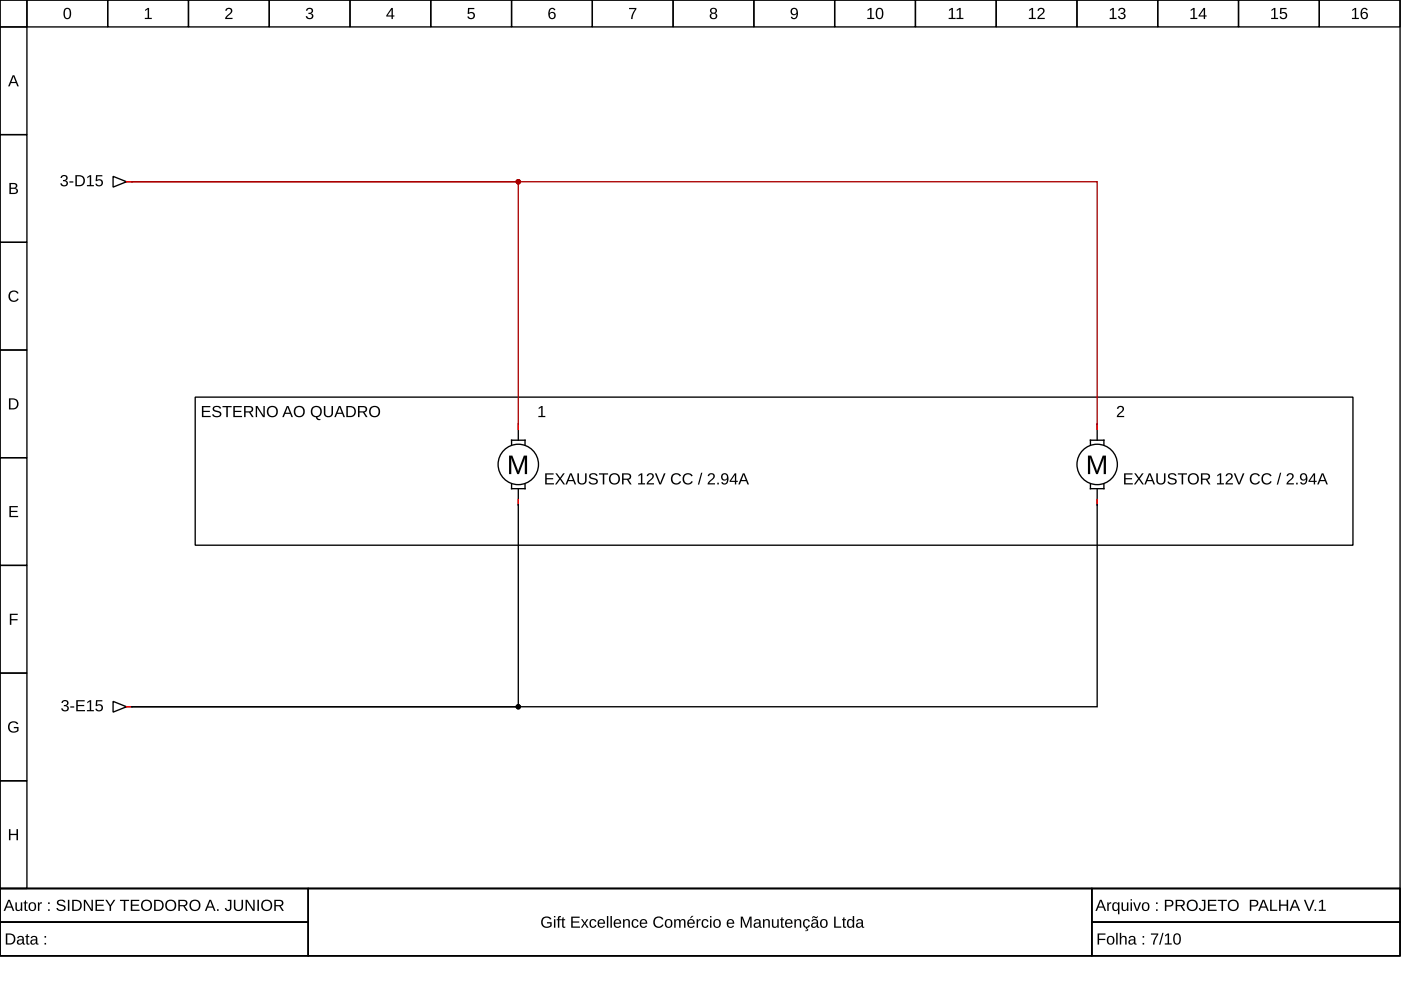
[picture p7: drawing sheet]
<svg xmlns="http://www.w3.org/2000/svg" width="297mm" height="210mm" viewBox="0 0 297 210" stroke-linecap="round" stroke-linejoin="round" font-family="sans-serif">
<g fill="none" stroke="#000" stroke-width=".29">
<path d="M0 0h296.8v188.4h-296.8zM0 0h5.7v5.7h-5.7zM5.7 0h17.1v5.7h-17.1zM22.8 0h17.2v5.7h-17.2zM40 0h17.1v5.7h-17.1zM57.1 0h17.1v5.7h-17.1zM74.2 0h17.1v5.7h-17.1zM91.3 0h17.2v5.7h-17.2zM108.5 0h17.1v5.7h-17.1zM125.6 0h17.1v5.7h-17.1zM142.7 0h17.1v5.7h-17.1zM159.8 0h17.2v5.7h-17.2z"/>
<path d="M177 0h17.1v5.7h-17.1zM194.1 0h17.1v5.7h-17.1zM211.2 0h17.1v5.7h-17.1zM228.3 0h17.2v5.7h-17.2zM245.5 0h17.1v5.7h-17.1zM262.6 0h17.1v5.7h-17.1zM279.7 0h17.1v5.7h-17.1zM0 5.7h5.7v22.8h-5.7zM0 28.5h5.7v22.9h-5.7zM24 37.4l2.8 1.1-2.8 1.2zM26.8 38.5h.9M0 51.4h5.7v22.8h-5.7z"/>
<path d="M0 74.2h5.7v22.8h-5.7zM0 97h5.7v22.9h-5.7zM41.4 84.2h245.5v31.4h-245.5zM108.5 94.3v-1h2.8v1M109.9 89.9v3.4M231.2 94.3v-1h2.8v1M232.6 89.9v3.4M0 119.9h5.7v22.8h-5.7zM108.5 102.6v1h2.8v-1M109.9 103.6v46.2h-81.9h204.6v-46.2M231.2 102.6v1h2.8v-1M0 142.7h5.7v22.8h-5.7z"/>
<path d="M24 148.7l2.8 1.1-2.8 1.2zM26.8 149.8h.9M0 165.5h5.7v22.9h-5.7zM0 188.4h296.8v14.3h-296.8zM0 188.4h65.4v7.1h-65.4zM0 195.5h65.4v7.2h-65.4zM65.4 188.4h166.1v14.3h-166.1zM231.5 188.4h65.3v7.1h-65.3zM231.5 195.5h65.3v7.2h-65.3z"/>
<circle cx="109.9" cy="98.5" r="4.3"/>
<circle cx="232.6" cy="98.5" r="4.3"/>
</g>
<g fill="#000">
<path d="M30.8 2.1l.5-.4h.3v2.1h.6v.2h-1.5v-.2h.6v-1.8l-.5 .4zM48 1.8a.76 .76 0 0 1 1.2 .2 .76 .76 0 0 1-.5 1.1l-.6 .7h1.2v.2h-1.6l.1-.4 .5-.5a.7 .7 0 0 0 .4-1.2l-.5 .1-.1 .3h-.3zM65.1 1.8a.69 .69 0 0 1 1-.1 .69 .69 0 0 1 0 1.1h-.2a.67 .67 0 0 1 .5 .9 .67 .67 0 0 1-1 .4l-.5-.5-.1-.2h.3a.48 .48 0 0 0 .7 .4 .48 .48 0 0 0 .2-.7l-.6-.1v-.3a.46 .46 0 0 0 .6-.2 .46 .46 0 0 0-.3-.6 .46 .46 0 0 0-.5 .4h-.3zM99.2 1.7h1.4v.2h-1.1v.8a.81 .81 0 0 1 1 .2 .81 .81 0 0 1-.1 1.1 .81 .81 0 0 1-1.1-.1l-.2-.4h.3a.53 .53 0 0 0 .8 .2 .53 .53 0 0 0 0-.8 .53 .53 0 0 0-.8 .1h-.3zM133.4 1.7h1.5l-.6 1.5-.2 .8h-.3l.1-.6 .7-1.5h-1.2zM2.1 61.9a1.18 1.18 0 0 1 1.8 .3l-.3 .1a.87 .87 0 0 0-1.3-.1 .87 .87 0 0 0 .1 1.3 .87 .87 0 0 0 1.3-.2l.3 .1a1.21 1.21 0 0 1-1.8 .4 1.21 1.21 0 0 1-.1-1.9zM114.2 86.5l.6-.4h.2v2.1h.6v.2h-1.5v-.2h.6v-1.8l-.5 .4zM237 86.2a.76 .76 0 0 1 1.2 .2 .76 .76 0 0 1-.4 1.1l-.7 .7h1.2v.2h-1.5l.1-.4 .5-.5a.7 .7 0 0 0 .4-1.2l-.5 .1-.2 .3h-.3zM2 107.3h1.8v.3h-1.5v.7h1.4v.3h-1.4v.8h1.5v.2h-1.8zM107.9 96.6h.7l1.3 3.3 1.2-3.3h.6v3.9h-.4v-3.4l-1.3 3.4h-.3l-1.3-3.4v3.4h-.5zM230.7 96.6h.7l1.2 3.3 1.2-3.3h.7v3.9h-.5v-3.4l-1.2 3.4h-.4l-1.3-3.4v3.4h-.4zM2.1 130.1h1.7v.3h-1.4v.9h1.3v.2h-1.3v1h-.3z"/>
<path d="M2 153.2a1.23 1.23 0 0 1 1.9 .3l-.3 .1a.9 .9 0 0 0-1.3-.2 .9 .9 0 0 0-.2 1.2 1 1 0 0 0 1.5 .2v-.4h-.7v-.3h1v.8a1.29 1.29 0 0 1-1.8 .2 1.29 1.29 0 0 1-.1-1.9zM1.9 175.8h.3v1h1.3v-1h.3v2.3h-.3v-1h-1.3v1h-.3z"/>
<path d="M2.7 16h.3l1 2.3h-.3l-.3-.7h-1.1l-.2 .7h-.4zM2.9 16.2l-.5 1.2h.9z"/>
<path d="M13.8 1.8a.88 .88 0 0 1 1 .1 .88 .88 0 0 1 .3 1 .88 .88 0 0 1-.8 1.2 .88 .88 0 0 1-.8-1.2v-.7zM14 2a1.59 1.59 0 0 0 .1 1.8h.2a1.09 1.09 0 0 0 .4-1.5l-.3-.4z"/>
<path d="M83 1.7h.3v1.6h.3v.2h-.3v.5h-.3v-.5h-1.1v-.2zM83 2l-.8 1.3h.8z"/>
<path d="M116.6 1.8a.74 .74 0 0 1 1.2 .3l-.3 .1a.49 .49 0 0 0-.7-.3 .49 .49 0 0 0-.2 .6l-.1 .3a.77 .77 0 0 1 1.2 0 .77 .77 0 0 1-.1 1.2 .77 .77 0 0 1-1.1-.2l-.2-.5v-.8zM116.5 3.3a.5 .5 0 0 0 1 0 .5 .5 0 0 0-1 0z"/>
<path d="M150.7 1.8a.7 .7 0 0 1 1-.1 .7 .7 0 0 1 .1 1l-.2 .1a.69 .69 0 0 1 .4 .9 .69 .69 0 0 1-1 .4 .64 .64 0 0 1-.5-.6 .64 .64 0 0 1 .4-.7l-.3-.4zM150.8 2.3a.45 .45 0 0 0 .9 0 .45 .45 0 0 0-.9 0zM150.8 3.4a.5 .5 0 0 0 1 0 .5 .5 0 0 0-1 0z"/>
<path d="M167.8 1.9a.86 .86 0 0 1 1.1-.1 .86 .86 0 0 1 .3 1 .9 .9 0 0 1-.3 1.1 .9 .9 0 0 1-1.1 0l-.1-.3 .2-.1a.5 .5 0 0 0 .7 .3 .5 .5 0 0 0 .3-.6v-.3a.76 .76 0 0 1-1.2 .1 .76 .76 0 0 1 .1-1.1zM168 2a.54 .54 0 0 0 .1 .9 .54 .54 0 0 0 .8-.3 .54 .54 0 0 0-.5-.7z"/>
<path d="M184 2.1l.5-.4h.3v2.1h.6v.2h-1.5v-.2h.6v-1.8l-.5 .4zM186 1.8a.88 .88 0 0 1 1 .1 .88 .88 0 0 1 .3 1 .88 .88 0 0 1-.8 1.2 .88 .88 0 0 1-.8-1.2v-.7zM186.2 2a1.59 1.59 0 0 0 .1 1.8h.2a1.09 1.09 0 0 0 .4-1.5l-.3-.4z"/>
<path d="M201.2 2.1l.6-.4h.2v2.1h.6v.2h-1.5v-.2h.6v-1.8l-.5 .4zM202.9 2.1l.5-.4h.3v2.1h.6v.2h-1.5v-.2h.6v-1.8l-.5 .4z"/>
<path d="M218.2 2.1l.6-.4h.2v2.1h.6v.2h-1.5v-.2h.6v-1.8l-.5 .4zM220.2 1.8a.76 .76 0 0 1 1.2 .2 .76 .76 0 0 1-.4 1.1l-.7 .7h1.2v.2h-1.6l.1-.4 .6-.5a.7 .7 0 0 0 .3-1.2l-.5 .1-.1 .3h-.3z"/>
<path d="M235.3 2.1l.6-.4h.3v2.1h.5v.2h-1.4v-.2h.6v-1.8l-.6 .4zM237.3 1.8a.69 .69 0 0 1 1-.1 .69 .69 0 0 1 0 1.1h-.2a.67 .67 0 0 1 .5 .9 .67 .67 0 0 1-1 .4l-.5-.5-.1-.2h.3a.48 .48 0 0 0 .7 .4 .48 .48 0 0 0 .2-.7l-.6-.1v-.3a.46 .46 0 0 0 .7-.2 .46 .46 0 0 0-.4-.6 .46 .46 0 0 0-.5 .4h-.3z"/>
<path d="M252.5 2.1l.5-.4h.3v2.1h.6v.2h-1.5v-.2h.6v-1.8l-.5 .4zM255.2 1.7h.3v1.6h.3v.2h-.3v.5h-.3v-.5h-1.1v-.2zM255.2 2l-.8 1.3h.8z"/>
<path d="M269.6 2.1l.5-.4h.3v2.1h.6v.2h-1.5v-.2h.6v-1.8l-.5 .4zM271.4 1.7h1.4v.2h-1.1v.8a.81 .81 0 0 1 1.1 .2 .81 .81 0 0 1-.2 1.1 .81 .81 0 0 1-1.1-.1l-.2-.4h.3a.53 .53 0 0 0 .8 .2 .53 .53 0 0 0 .1-.8 .53 .53 0 0 0-.8 .1h-.3z"/>
<path d="M286.7 2.1l.6-.4h.2v2.1h.6v.2h-1.5v-.2h.6v-1.8l-.5 .4zM288.8 1.8a.74 .74 0 0 1 1.2 .3l-.3 .1a.49 .49 0 0 0-.6-.3 .49 .49 0 0 0-.3 .6v.3a.77 .77 0 0 1 1.1 0 .77 .77 0 0 1-.1 1.2 .77 .77 0 0 1-1.1-.2l-.2-.5v-.8zM288.7 3.3a.5 .5 0 0 0 1 0 .5 .5 0 0 0-1 0z"/>
<path d="M13.1 37.3a.69 .69 0 0 1 1-.1 .69 .69 0 0 1 0 1l-.2 .1a.67 .67 0 0 1 .5 .9 .67 .67 0 0 1-1 .3l-.6-.4v-.2h.3a.48 .48 0 0 0 .6 .4 .48 .48 0 0 0 .3-.8l-.6-.1v-.2a.46 .46 0 0 0 .6-.3 .46 .46 0 0 0-.3-.6 .46 .46 0 0 0-.6 .4h-.3zM14.7 38.4h.8v.3h-.8zM16 37.1h.8a1.18 1.18 0 0 1 1.2 1.2 1.18 1.18 0 0 1-1.1 1.2h-.9zM16.3 37.4v1.8h.5a.97 .97 0 0 0 .9-1.2 .97 .97 0 0 0-1.4-.6zM18.5 37.5l.6-.4h.2v2.1h.6v.3h-1.5v-.3h.6v-1.8l-.5 .4zM20.4 37.1h1.3v.3h-1.1v.7a.81 .81 0 0 1 1.1 .2 .81 .81 0 0 1-.1 1.1 .81 .81 0 0 1-1.1 0l-.3-.4 .3-.1a.53 .53 0 0 0 .8 .3 .53 .53 0 0 0 .1-.8 .53 .53 0 0 0-.8 0h-.3z"/>
<path d="M2 38.8a1.53 1.53 0 0 1 1.6 .3l.1 .5-.5 .3a.64 .64 0 0 1 .6 .8 .64 .64 0 0 1-.8 .4h-1zM2.3 39v.8h.8l.2-.2-.1-.5zM2.3 40v.9l1.1-.1a.42 .42 0 0 0-.2-.7z"/>
<path d="M1.9 84.5h.8a1.18 1.18 0 0 1 1.2 1.1 1.18 1.18 0 0 1-1.1 1.2h-.9zM2.2 84.7v1.9h.5a.97 .97 0 0 0 .9-1.3 .97 .97 0 0 0-1.4-.6z"/>
<path d="M42.8 86.1h1.8v.2h-1.5v.8h1.4v.3h-1.4v.8h1.6v.2h-1.9zM45.2 86.3a1.07 1.07 0 0 1 1.7 .3h-.3a.58 .58 0 0 0-.7-.3 .58 .58 0 0 0-.5 .5l.6 .3a.72 .72 0 0 1 .9 .7 .72 .72 0 0 1-.9 .7 .87 .87 0 0 1-1-.6l.3-.1a.71 .71 0 0 0 .7 .4 .71 .71 0 0 0 .6-.5l-.5-.3a.76 .76 0 0 1-.8-.3 .76 .76 0 0 1-.1-.8zM47.2 86.1h1.9v.2h-.8v2.1h-.3v-2.1h-.8zM49.5 86.1h1.8v.2h-1.5v.8h1.4v.3h-1.4v.8h1.5v.2h-1.8zM51.8 86.1h1.1a.68 .68 0 0 1 .8 .5 .68 .68 0 0 1-.6 .8l.7 1h-.4l-.6-.9h-.7v.9h-.3zM52.1 86.3v.9h.7a.44 .44 0 0 0 .6-.4 .44 .44 0 0 0-.6-.5zM54.2 86.1h.4l1.3 2-.1-2h.3v2.3h-.3l-1.3-2v2h-.3zM56.5 87.3a1.22 1.22 0 0 1 2.4 0 1.22 1.22 0 0 1-2.4 0zM57.1 86.6a.92 .92 0 0 0 0 1.3 .92 .92 0 0 0 1.4-.1 .92 .92 0 0 0-.1-1.3 .92 .92 0 0 0-1.3 .1zM60.8 86.1h.4l.9 2.3h-.3l-.3-.6h-1.1l-.2 .6h-.4zM61 86.3l-.5 1.2h.9zM62.2 87.3a1.22 1.22 0 0 1 2.4 0 1.22 1.22 0 0 1-2.4 0zM62.8 86.6a.92 .92 0 0 0 0 1.3 .92 .92 0 0 0 1.4-.1 .92 .92 0 0 0-.1-1.3 .92 .92 0 0 0-1.3 .1zM66.2 86.4a1.22 1.22 0 0 1 1.9 .3 1.22 1.22 0 0 1-.8 1.8l.2 .3h.4v.3a.72 .72 0 0 1-.9-.6 1.23 1.23 0 0 1-1.1-.8 1.23 1.23 0 0 1 .3-1.3zM66.4 86.6a.92 .92 0 0 0 0 1.3 .92 .92 0 0 0 1.4-.1 .92 .92 0 0 0-.1-1.3 .92 .92 0 0 0-1.3 .1zM68.7 86.1h.3v1.5a.65 .65 0 0 0 .6 .6 .65 .65 0 0 0 .7-.7v-1.4h.3v1.5a.98 .98 0 0 1-1 .9 .98 .98 0 0 1-.9-.9zM71.8 86.1h.4l.9 2.3h-.3l-.3-.6h-1l-.3 .6h-.3zM72 86.3l-.4 1.2h.9zM73.4 86.1h.8a1.18 1.18 0 0 1 1.3 1.1 1.18 1.18 0 0 1-1.2 1.2h-.9zM73.7 86.3v1.9h.6a.97 .97 0 0 0 .8-1.2 .97 .97 0 0 0-1.4-.7zM75.9 86.1h1.1a.68 .68 0 0 1 .8 .5 .68 .68 0 0 1-.5 .8l.6 1h-.3l-.6-.9h-.8v.9h-.3zM76.2 86.3v.9h.8a.44 .44 0 0 0 .5-.4 .44 .44 0 0 0-.5-.5zM78.2 87.3a1.22 1.22 0 0 1 2.4 0 1.22 1.22 0 0 1-2.4 0zM78.8 86.6a.92 .92 0 0 0 0 1.3 .92 .92 0 0 0 1.4-.1 .92 .92 0 0 0-.2-1.3 .92 .92 0 0 0-1.2 .1z"/>
<path d="M115.6 100.4h1.8v.2h-1.5v.8h1.4v.2h-1.4v.9h1.5v.2h-1.8zM117.7 100.4h.4l.6 .9 .7-.9h.3l-.8 1.1 .9 1.2h-.3l-.8-1-.7 1h-.3l.9-1.2zM120.8 100.4h.4l1 2.3h-.4l-.2-.7h-1.1l-.3 .7h-.3zM121 100.6l-.4 1.2h.9zM122.4 100.4h.3v1.4a.65 .65 0 0 0 .7 .7 .65 .65 0 0 0 .7-.7v-1.4h.3v1.4a.98 .98 0 0 1-1 .9 .98 .98 0 0 1-1-.8zM125 100.6a1.07 1.07 0 0 1 1.7 .3h-.3a.58 .58 0 0 0-.7-.4 .58 .58 0 0 0-.4 .6l.6 .3a.72 .72 0 0 1 .9 .7 .72 .72 0 0 1-1 .6 .87 .87 0 0 1-1-.6h.3a.71 .71 0 0 0 .7 .4 .71 .71 0 0 0 .6-.5l-.5-.3a.76 .76 0 0 1-.8-.3 .76 .76 0 0 1-.1-.8zM127 100.4h1.9v.2h-.8v2.1h-.3v-2.1h-.8zM129 101.5a1.22 1.22 0 0 1 2.4 0 1.22 1.22 0 0 1-2.4 0zM129.7 100.8a.92 .92 0 0 0-.1 1.4 .92 .92 0 0 0 1.4-.2 .92 .92 0 0 0-.1-1.2 .92 .92 0 0 0-1.2 0zM131.9 100.4h1.1a.68 .68 0 0 1 .8 .5 .68 .68 0 0 1-.5 .8l.6 1h-.3l-.7-1h-.7v1h-.3zM132.2 100.6v.9h.8a.44 .44 0 0 0 .5-.5 .44 .44 0 0 0-.5-.4zM135.4 100.7l.5-.3h.3v2.1h.6v.2h-1.5v-.2h.6v-1.9l-.5 .4zM137.4 100.5a.76 .76 0 0 1 1.2 .1 .76 .76 0 0 1-.5 1.2l-.7 .7h1.3v.2h-1.6l.1-.4 .5-.5a.7 .7 0 0 0 .4-1.2l-.5 .1-.2 .3-.3-.1zM138.9 100.4h.3l.8 2 .8-2h.3l-1 2.3h-.3zM142.5 100.6a1.18 1.18 0 0 1 1.9 .3l-.3 .1a.87 .87 0 0 0-1.3-.1 .87 .87 0 0 0 .1 1.3 .87 .87 0 0 0 1.3-.2l.2 .1a1.21 1.21 0 0 1-1.8 .4 1.21 1.21 0 0 1-.1-1.9zM145 100.6a1.18 1.18 0 0 1 1.9 .3l-.3 .1a.87 .87 0 0 0-1.3-.1 .87 .87 0 0 0 0 1.3 .87 .87 0 0 0 1.3-.2l.3 .1a1.21 1.21 0 0 1-1.8 .4 1.21 1.21 0 0 1-.1-1.9zM148.6 100.2h.3l-.7 2.5h-.2zM150.3 100.5a.76 .76 0 0 1 1.2 .1 .76 .76 0 0 1-.5 1.2l-.6 .7h1.2v.2h-1.6l.1-.4 .5-.5a.7 .7 0 0 0 .4-1.2l-.5 .1-.1 .3-.4-.1zM152.1 102.3h.3v.4h-.3zM153.1 100.5a.86 .86 0 0 1 1 0 .86 .86 0 0 1 .4 1 .9 .9 0 0 1-.3 1.1 .9 .9 0 0 1-1.1-.1l-.2-.2 .3-.1a.5 .5 0 0 0 .6 .3 .5 .5 0 0 0 .3-.6l.1-.3a.76 .76 0 0 1-1.2 .1 .76 .76 0 0 1 .1-1.2zM153.3 100.7a.54 .54 0 0 0 .1 .9 .54 .54 0 0 0 .8-.4 .54 .54 0 0 0-.5-.6zM155.8 100.4h.3v1.5h.3v.3h-.3v.5h-.3v-.5h-1.1v-.3zM155.8 100.7l-.8 1.2h.8zM157.5 100.4h.4l.9 2.3h-.3l-.3-.7h-1.1l-.2 .7h-.4zM157.7 100.6l-.5 1.2h.9z"/>
<path d="M238.3 100.4h1.8v.2h-1.5v.8h1.4v.2h-1.4v.9h1.6v.2h-1.9zM240.5 100.4h.3l.7 .9 .6-.9h.4l-.8 1.1 .8 1.2h-.3l-.7-1-.7 1h-.4l.9-1.2zM243.6 100.4h.3l1 2.3h-.3l-.3-.7h-1.1l-.3 .7h-.3zM243.8 100.6l-.5 1.2h.9zM245.2 100.4h.3v1.4a.65 .65 0 0 0 .6 .7 .65 .65 0 0 0 .7-.7v-1.4h.3v1.4a.98 .98 0 0 1-1 .9 .98 .98 0 0 1-.9-.8zM247.7 100.6a1.07 1.07 0 0 1 1.7 .3h-.3a.58 .58 0 0 0-.6-.4 .58 .58 0 0 0-.5 .6l.6 .3a.72 .72 0 0 1 .9 .7 .72 .72 0 0 1-1 .6 .87 .87 0 0 1-1-.6h.3a.71 .71 0 0 0 .7 .4 .71 .71 0 0 0 .7-.5l-.6-.3a.76 .76 0 0 1-.8-.3 .76 .76 0 0 1-.1-.8zM249.7 100.4h2v.2h-.8v2.1h-.4v-2.1h-.8zM251.7 101.5a1.25 1.25 0 0 1 2.5 0 1.25 1.25 0 0 1-2.5 0zM252.4 100.8a.92 .92 0 0 0 0 1.4 .92 .92 0 0 0 1.4-.2 .92 .92 0 0 0-.2-1.2 .92 .92 0 0 0-1.2 0zM254.6 100.4h1.1a.68 .68 0 0 1 .8 .5 .68 .68 0 0 1-.5 .8l.7 1h-.4l-.6-1h-.8v1h-.3zM254.9 100.6v.9h.8a.44 .44 0 0 0 .5-.5 .44 .44 0 0 0-.5-.4zM258.1 100.7l.5-.3h.3v2.1h.6v.2h-1.5v-.2h.6v-1.9l-.5 .4zM260.1 100.5a.76 .76 0 0 1 1.2 .1 .76 .76 0 0 1-.5 1.2l-.6 .7h1.2v.2h-1.6l.1-.4 .5-.5a.7 .7 0 0 0 .4-1.2l-.5 .1-.1 .3-.3-.1zM261.6 100.4h.3l.8 2 .8-2h.3l-.9 2.3h-.4zM265.3 100.6a1.18 1.18 0 0 1 1.8 .3l-.3 .1a.87 .87 0 0 0-1.3-.1 .87 .87 0 0 0 .1 1.3 .87 .87 0 0 0 1.3-.2l.2 .1a1.21 1.21 0 0 1-1.8 .4 1.21 1.21 0 0 1 0-1.9zM267.8 100.6a1.18 1.18 0 0 1 1.8 .3l-.3 .1a.87 .87 0 0 0-1.3-.1 .87 .87 0 0 0 .1 1.3 .87 .87 0 0 0 1.3-.2l.2 .1a1.21 1.21 0 0 1-1.8 .4 1.21 1.21 0 0 1 0-1.9zM271.4 100.2h.2l-.6 2.5h-.3zM273 100.5a.76 .76 0 0 1 1.2 .1 .76 .76 0 0 1-.4 1.2l-.7 .7h1.2v.2h-1.5l.1-.4 .5-.5a.7 .7 0 0 0 .3-1.2l-.5 .1-.1 .3-.3-.1zM274.8 102.3h.3v.4h-.3zM275.8 100.5a.86 .86 0 0 1 1.1 0 .86 .86 0 0 1 .3 1 .9 .9 0 0 1-.3 1.1 .9 .9 0 0 1-1.1-.1l-.1-.2 .2-.1a.5 .5 0 0 0 .7 .3 .5 .5 0 0 0 .3-.6v-.3a.76 .76 0 0 1-1.1 .1 .76 .76 0 0 1 0-1.2zM276 100.7a.54 .54 0 0 0 .1 .9 .54 .54 0 0 0 .8-.4 .54 .54 0 0 0-.5-.6zM278.5 100.4h.3v1.5h.4v.3h-.4v.5h-.3v-.5h-1.1v-.3zM278.5 100.7l-.8 1.2h.8zM280.2 100.4h.4l.9 2.3h-.3l-.3-.7h-1l-.3 .7h-.3zM280.4 100.6l-.4 1.2h.8z"/>
<path d="M13.3 148.6a.69 .69 0 0 1 1-.1 .69 .69 0 0 1 0 1l-.3 .1a.67 .67 0 0 1 .6 .9 .67 .67 0 0 1-1 .3l-.6-.4v-.2h.3a.48 .48 0 0 0 .6 .4 .48 .48 0 0 0 .2-.8l-.6-.1v-.2a.46 .46 0 0 0 .7-.2 .46 .46 0 0 0-.3-.7 .46 .46 0 0 0-.6 .5l-.3-.1zM14.9 149.8h.8v.2h-.8zM16.2 148.5h1.8v.2h-1.5v.8h1.4v.2h-1.4v.8h1.5v.3h-1.8zM18.5 148.8l.6-.3h.2v2.1h.6v.2h-1.5v-.2h.6v-1.9l-.5 .4zM20.4 148.5h1.3v.2h-1.1v.8a.81 .81 0 0 1 1.1 .1 .81 .81 0 0 1-.1 1.1 .81 .81 0 0 1-1.1 0l-.3-.4 .3-.1a.53 .53 0 0 0 .8 .3 .53 .53 0 0 0 .1-.8 .53 .53 0 0 0-.8 0h-.3z"/>
<path d="M1.7 190.8h.4l.9 2.3h-.3l-.3-.7h-1l-.3 .7h-.3zM1.9 191l-.4 1.2h.8zM3.3 191.3h.3v1.2a.44 .44 0 0 0 .5 .5 .44 .44 0 0 0 .3-.6v-1.1h.3v1.8h-.3v-.3a.61 .61 0 0 1-.7 .4 .61 .61 0 0 1-.4-.7zM5.3 190.9h.2v.4h.3v.2h-.3v1.2l.1 .2h.3v.2h-.5l-.1-.1-.1-1.5h-.2v-.2h.2zM6.2 191.5a.91 .91 0 0 1 1.5 .6 .91 .91 0 0 1-1.1 1l-.4-.2-.1-.4zM6.6 191.6a.71 .71 0 0 0-.3 .9 .71 .71 0 0 0 .8 .4 .82 .82 0 0 0-.2-1.4zM8 191.3h.3v.4l.2-.3 .4-.1v.3h-.3l-.2 .3-.1 1.2h-.3zM10.2 191.3h.3v.4h-.3zM10.2 192.8h.3v.3h-.3zM12.2 191a1.07 1.07 0 0 1 1.7 .3h-.4a.58 .58 0 0 0-.6-.3 .58 .58 0 0 0-.5 .5l.6 .3a.72 .72 0 0 1 .9 .7 .72 .72 0 0 1-1 .7 .87 .87 0 0 1-1-.6l.4-.1a.71 .71 0 0 0 .7 .4 .71 .71 0 0 0 .6-.5l-.6-.3a.76 .76 0 0 1-.7-.3 .76 .76 0 0 1-.1-.8zM14.4 190.8h.3v2.3h-.3zM15.3 190.8h.8a1.18 1.18 0 0 1 1.2 1.1 1.18 1.18 0 0 1-1.1 1.2h-.9zM15.6 191v1.9h.6a.97 .97 0 0 0 .8-1.3 .97 .97 0 0 0-1.4-.6zM17.8 190.8h.3l1.3 2v-2h.3v2.3h-.4l-1.3-2 .1 2h-.3zM20.2 190.8h1.8v.2h-1.4v.8h1.3v.3h-1.3v.8h1.5v.2h-1.9zM22.3 190.8h.4l.7 1.1 .7-1.1h.4l-1 1.4v.9h-.3v-.9zM25.4 190.8h2v.2h-.8v2.1h-.4v-2.1h-.8zM27.7 190.8h1.8v.2h-1.4v.8h1.3v.3h-1.3v.8h1.5v.2h-1.9zM29.8 192a1.22 1.22 0 0 1 2.4 0 1.22 1.22 0 0 1-2.4 0zM30.4 191.3a.92 .92 0 0 0 0 1.3 .92 .92 0 0 0 1.4-.1 .92 .92 0 0 0-.1-1.3 .92 .92 0 0 0-1.3 .1zM32.7 190.8h.8a1.18 1.18 0 0 1 1.2 1.1 1.18 1.18 0 0 1-1.1 1.2h-.9zM33 191v1.9h.5a.97 .97 0 0 0 .9-1.3 .97 .97 0 0 0-1.4-.6zM34.9 192a1.25 1.25 0 0 1 2.5 0 1.25 1.25 0 0 1-2.5 0zM35.6 191.3a.92 .92 0 0 0 0 1.3 .92 .92 0 0 0 1.3-.1 .92 .92 0 0 0-.1-1.3 .92 .92 0 0 0-1.2 .1zM37.8 190.8h1.1a.68 .68 0 0 1 .8 .5 .68 .68 0 0 1-.5 .8l.6 1h-.3l-.6-.9h-.8v.9h-.3zM38.1 191v.9h.8a.44 .44 0 0 0 .5-.4 .44 .44 0 0 0-.5-.5zM40.1 192a1.22 1.22 0 0 1 2.4 0 1.22 1.22 0 0 1-2.4 0zM40.7 191.3a.92 .92 0 0 0 0 1.3 .92 .92 0 0 0 1.4-.1 .92 .92 0 0 0-.2-1.3 .92 .92 0 0 0-1.2 .1zM44.4 190.8h.4l.9 2.3h-.3l-.3-.7h-1.1l-.2 .7h-.4zM44.6 191l-.5 1.2h.9zM46 192.8h.3v.3h-.3zM48.3 190.8h.8v1.6a.71 .71 0 0 1-.7 .8 .71 .71 0 0 1-.7-.7h.3a.39 .39 0 0 0 .4 .4 .39 .39 0 0 0 .3-.5v-1.4h-.4zM49.6 190.8h.3v1.5a.65 .65 0 0 0 .7 .6 .65 .65 0 0 0 .6-.7v-1.4h.3v1.4a.98 .98 0 0 1-.9 1 .98 .98 0 0 1-1-.9zM52.1 190.8h.3l1.3 2v-2h.3v2.3h-.4l-1.3-2 .1 2h-.3zM54.6 190.8h.3v2.3h-.3zM55.3 192a1.22 1.22 0 0 1 2.4 0 1.22 1.22 0 0 1-2.4 0zM55.9 191.3a.92 .92 0 0 0 0 1.3 .92 .92 0 0 0 1.4-.1 .92 .92 0 0 0-.1-1.3 .92 .92 0 0 0-1.3 .1zM58.2 190.8h1.1a.68 .68 0 0 1 .8 .5 .68 .68 0 0 1-.6 .8l.7 1h-.4l-.6-.9h-.7v.9h-.3zM58.5 191v.9h.7a.44 .44 0 0 0 .6-.4 .44 .44 0 0 0-.6-.5z"/>
<path d="M1.2 197.9h.8a1.18 1.18 0 0 1 1.3 1.1 1.18 1.18 0 0 1-1.2 1.3h-.9zM1.6 198.2v1.8h.5a.97 .97 0 0 0 .8-1.2 .97 .97 0 0 0-1.3-.6zM3.9 198.5a.72 .72 0 0 1 .7-.1 .72 .72 0 0 1 .5 .6v.9l.2 .2v.2h-.4l-.1-.4a.61 .61 0 0 1-.8 .5 .61 .61 0 0 1-.4-.8 .61 .61 0 0 1 .7-.4h.5a.41 .41 0 0 0-.3-.5 .41 .41 0 0 0-.5 .2h-.4zM4 199.5a.4 .4 0 0 0 .1 .6 .4 .4 0 0 0 .6-.3l.1-.4zM5.7 198.1h.2v.4h.3v.2h-.3v1.1l.1 .2h.3v.3h-.6l-.1-.2v-1.4h-.2v-.2h.2zM6.7 198.5a.72 .72 0 0 1 .8-.1 .72 .72 0 0 1 .4 .6v.9l.3 .2v.2h-.4l-.2-.4a.61 .61 0 0 1-.7 .5 .61 .61 0 0 1-.5-.8 .61 .61 0 0 1 .8-.4h.4a.41 .41 0 0 0-.3-.5 .41 .41 0 0 0-.5 .2h-.3zM6.9 199.5a.4 .4 0 0 0 .1 .6 .4 .4 0 0 0 .5-.3l.1-.4zM9.4 198.5h.4v.3h-.4zM9.4 199.9h.4v.4h-.4z"/>
<path d="M115 194.6a1.23 1.23 0 0 1 1.9 .3l-.3 .1a.9 .9 0 0 0-1.3-.3 .9 .9 0 0 0-.1 1.3 1 1 0 0 0 1.5 .2v-.4h-.7v-.3h1v.8a1.29 1.29 0 0 1-1.9 .2 1.29 1.29 0 0 1-.1-1.9zM117.4 194.2h.4v.3h-.4zM117.4 194.9h.4v1.8h-.4zM118.4 194.3l.5-.1v.3l-.3 .1v.3h.3v.2h-.3v1.6h-.3v-1.6h-.3v-.2h.3zM119.3 194.5h.2v.4h.3v.2h-.3v1.2l.1 .2h.3v.2h-.6l-.1-.2v-1.4h-.2v-.2h.2zM121.1 194.3h1.8v.3h-1.5v.8h1.4v.2h-1.4v.8h1.6v.3h-1.9zM123.2 194.9h.3l.5 .7 .4-.7h.3l-.6 .9 .7 .9h-.3l-.5-.7-.5 .7h-.3l.6-.9zM125.2 195.1a.74 .74 0 0 1 1.2 .3h-.3a.46 .46 0 0 0-.6-.3 .46 .46 0 0 0-.2 .7 .47 .47 0 0 0 .2 .6 .47 .47 0 0 0 .6-.3l.3 .1a.8 .8 0 0 1-1.1 .5 .8 .8 0 0 1-.3-1.2zM126.9 195.1a.82 .82 0 0 1 1-.2 .82 .82 0 0 1 .4 1h-1.3a.53 .53 0 0 0 .3 .6 .53 .53 0 0 0 .7-.3l.2 .1a.9 .9 0 0 1-1.2 .3 .9 .9 0 0 1-.2-1.3zM127.1 195.2l-.1 .4h1l-.3-.5zM128.7 194.2h.3v2.5h-.3zM129.4 194.2h.3v2.5h-.3zM130.3 195.1a.82 .82 0 0 1 1-.2 .82 .82 0 0 1 .4 1h-1.3a.53 .53 0 0 0 .3 .6 .53 .53 0 0 0 .7-.3l.3 .1a.9 .9 0 0 1-1.3 .3 .9 .9 0 0 1-.2-1.3zM130.6 195.2l-.2 .4h1l-.3-.5zM132.1 194.9h.3v.3a.61 .61 0 0 1 .7-.3 .61 .61 0 0 1 .4 .6v1.2h-.3v-1.1a.44 .44 0 0 0-.4-.5 .44 .44 0 0 0-.4 .6v1h-.3zM134.1 195.1a.74 .74 0 0 1 1.3 .3h-.3a.46 .46 0 0 0-.7-.3 .46 .46 0 0 0-.2 .7 .47 .47 0 0 0 .3 .6 .47 .47 0 0 0 .6-.3l.3 .1a.8 .8 0 0 1-1.1 .5 .8 .8 0 0 1-.4-1.2zM135.8 195.1a.82 .82 0 0 1 1-.2 .82 .82 0 0 1 .4 1h-1.3a.53 .53 0 0 0 .4 .6 .53 .53 0 0 0 .6-.3l.3 .1a.9 .9 0 0 1-1.3 .3 .9 .9 0 0 1-.2-1.3zM136.1 195.2l-.2 .4h1l-.3-.5zM138.8 194.6a1.18 1.18 0 0 1 1.9 .3l-.3 .1a.87 .87 0 0 0-1.3-.1 .87 .87 0 0 0 0 1.3 .87 .87 0 0 0 1.3-.2l.3 .1a1.21 1.21 0 0 1-1.8 .4 1.21 1.21 0 0 1-.1-1.9zM141.2 195.1a.91 .91 0 0 1 1.4 .5 .91 .91 0 0 1-1.1 1.1l-.4-.2-.1-.4zM141.5 195.2a.71 .71 0 0 0-.3 .8 .71 .71 0 0 0 .8 .4 .82 .82 0 0 0-.2-1.3zM142.9 194.9h.3v.3a.56 .56 0 0 1 .5-.3 .56 .56 0 0 1 .6 .3 .56 .56 0 0 1 .6-.3 .56 .56 0 0 1 .4 .6v1.2h-.3v-1.4a.4 .4 0 0 0-.5-.2 .4 .4 0 0 0-.2 .6v1h-.3v-1.4a.4 .4 0 0 0-.5-.2 .4 .4 0 0 0-.3 .6v1h-.3zM145.9 195.1a.82 .82 0 0 1 1-.2 .82 .82 0 0 1 .4 1h-1.3a.53 .53 0 0 0 .3 .6 .53 .53 0 0 0 .7-.3l.3 .1a.9 .9 0 0 1-1.3 .3 .9 .9 0 0 1-.2-1.3zM146.2 195.2l-.2 .4h1l-.3-.5zM146.7 194.2h.3l-.7 .5zM147.7 194.9h.3v.4l.2-.4h.3v.3h-.3l-.2 .2v1.3h-.3zM148.9 195.1a.74 .74 0 0 1 1.3 .3h-.3a.46 .46 0 0 0-.6-.3 .46 .46 0 0 0-.2 .7 .47 .47 0 0 0 .2 .6 .47 .47 0 0 0 .6-.3l.3 .1a.8 .8 0 0 1-1.1 .5 .8 .8 0 0 1-.3-1.2zM150.5 194.2h.3v.3h-.3zM150.5 194.9h.3v1.8h-.3zM151.4 195.1a.91 .91 0 0 1 1.4 .5 .91 .91 0 0 1-1 1.1l-.4-.2-.2-.4zM151.7 195.2a.71 .71 0 0 0-.2 .8 .71 .71 0 0 0 .8 .4 .82 .82 0 0 0-.3-1.3zM154.3 195.1a.82 .82 0 0 1 1-.2 .82 .82 0 0 1 .4 1h-1.3a.53 .53 0 0 0 .3 .6 .53 .53 0 0 0 .7-.3l.2 .1a.9 .9 0 0 1-1.3 .3 .9 .9 0 0 1-.1-1.3zM154.5 195.2l-.1 .4h1l-.3-.5zM157.1 194.3h.4l.7 2.1 .7-2.1h.5v2.4h-.3v-2.1l-.8 2.1h-.2l-.8-2.1v2.1h-.2zM160.1 195a.72 .72 0 0 1 .7-.1 .72 .72 0 0 1 .5 .6v.9l.2 .1v.2h-.3l-.2-.3a.61 .61 0 0 1-.8 .4 .61 .61 0 0 1-.4-.8 .61 .61 0 0 1 .8-.4h.4a.41 .41 0 0 0-.3-.5 .41 .41 0 0 0-.5 .3l-.3-.1zM160.2 195.9a.4 .4 0 0 0 .1 .7 .4 .4 0 0 0 .6-.4l.1-.4zM161.8 194.9h.2l.1 .3a.61 .61 0 0 1 .7-.3 .61 .61 0 0 1 .4 .6v1.2h-.3v-1.1a.44 .44 0 0 0-.5-.5 .44 .44 0 0 0-.3 .6v1h-.3zM163.7 194.9h.3v1.1a.44 .44 0 0 0 .4 .5 .44 .44 0 0 0 .4-.6v-1h.3v1.8h-.3v-.3a.61 .61 0 0 1-.7 .3 .61 .61 0 0 1-.4-.6zM165.7 194.5h.2v.4h.3v.2h-.3v1.2l.1 .2h.3v.2h-.5l-.2-.2v-1.4h-.2v-.2h.2zM166.6 195.1a.82 .82 0 0 1 1-.2 .82 .82 0 0 1 .4 1h-1.2a.53 .53 0 0 0 .3 .6 .53 .53 0 0 0 .6-.3l.3 .1a.9 .9 0 0 1-1.3 .3 .9 .9 0 0 1-.2-1.3zM166.9 195.2l-.1 .4h.9l-.3-.5zM168.4 194.9h.3v.3a.61 .61 0 0 1 .7-.3 .61 .61 0 0 1 .5 .6v1.2h-.3v-1.1a.44 .44 0 0 0-.5-.5 .44 .44 0 0 0-.4 .6v1h-.3zM170.4 195.1a.74 .74 0 0 1 1.3 .3h-.3a.46 .46 0 0 0-.6-.3 .46 .46 0 0 0-.2 .7 .47 .47 0 0 0 .2 .6 .47 .47 0 0 0 .6-.3l.3 .1a.8 .8 0 0 1-1.1 .5 .8 .8 0 0 1-.3-1.2zM170.9 196.7h.2l-.1 .2 .4 .2-.2 .3h-.5v-.1l.4-.2-.3-.1zM172.3 195a.72 .72 0 0 1 .7-.1 .72 .72 0 0 1 .4 .6l.1 .9 .2 .1v.2h-.4l-.1-.3a.61 .61 0 0 1-.8 .4 .61 .61 0 0 1-.4-.8 .61 .61 0 0 1 .7-.4h.4a.41 .41 0 0 0-.2-.5 .41 .41 0 0 0-.5 .3l-.4-.1zM172.4 195.9a.4 .4 0 0 0 .1 .7 .4 .4 0 0 0 .6-.4v-.4zM172.3 194.4l.3-.1 .4 .1 .4-.2-.1 .3a.53 .53 0 0 1-.8 0l-.3 .2zM174.1 195.1a.91 .91 0 0 1 1.4 .5 .91 .91 0 0 1-1.1 1.1l-.3-.2-.2-.4zM174.4 195.2a.71 .71 0 0 0-.3 .8 .71 .71 0 0 0 .9 .4 .82 .82 0 0 0-.3-1.3zM176.9 194.3h.3v2.1h1.2v.3h-1.5zM178.8 194.5h.2v.4h.4v.2h-.4v1.2l.1 .2h.3v.2h-.5l-.1-.2-.1-1.4h-.2v-.2h.2zM179.7 195.1l.5-.2 .6 .3v-1h.3v2.5h-.3v-.3a.69 .69 0 0 1-.9 .3 .69 .69 0 0 1-.3-.9zM180 195.2a.88 .88 0 0 0 .3 1.3 .75 .75 0 0 0 .5-.7 .75 .75 0 0 0-.5-.7zM181.8 195a.72 .72 0 0 1 .7-.1 .72 .72 0 0 1 .5 .6v.9l.2 .1v.2h-.3l-.2-.3a.61 .61 0 0 1-.8 .4 .61 .61 0 0 1-.4-.8 .61 .61 0 0 1 .8-.4h.4a.41 .41 0 0 0-.3-.5 .41 .41 0 0 0-.5 .3l-.3-.1zM181.9 195.9a.4 .4 0 0 0 .1 .7 .4 .4 0 0 0 .6-.4l.1-.4z"/>
<path d="M232.7 197.9h1.7v.3h-1.4v.9h1.3v.2h-1.3v1h-.3zM234.9 198.7a.91 .91 0 0 1 1.4 .5 .91 .91 0 0 1-1.1 1.1l-.3-.2-.2-.5zM235.2 198.7a.71 .71 0 0 0-.3 .9 .71 .71 0 0 0 .9 .4 .82 .82 0 0 0-.3-1.4zM236.7 197.8h.3v2.5h-.3zM237.4 197.8h.3v1a.61 .61 0 0 1 .7-.4 .61 .61 0 0 1 .5 .7v1.2h-.3v-1.2a.43 .43 0 0 0-.5-.5 .43 .43 0 0 0-.4 .6v1.1h-.3zM239.5 198.5a.72 .72 0 0 1 .8-.1 .72 .72 0 0 1 .4 .6v.9l.3 .2v.2h-.4l-.2-.4a.61 .61 0 0 1-.7 .5 .61 .61 0 0 1-.5-.8 .61 .61 0 0 1 .8-.4h.4a.41 .41 0 0 0-.3-.5 .41 .41 0 0 0-.5 .2h-.3zM239.7 199.5a.4 .4 0 0 0 .1 .6 .4 .4 0 0 0 .5-.3l.1-.4zM242.3 198.5h.3v.3h-.3zM242.3 199.9h.3v.4h-.3zM244 197.9h1.6l-.7 1.5-.1 .9h-.3v-.7l.8-1.4h-1.3zM246.4 197.8h.3l-.7 2.5h-.3zM247 198.3l.6-.4h.3v2.1h.5v.3h-1.4v-.3h.6v-1.8l-.6 .4zM249.1 198a.88 .88 0 0 1 1 .1 .88 .88 0 0 1 .3 1 .88 .88 0 0 1-.8 1.2 .88 .88 0 0 1-.9-1.2l.1-.7zM249.3 198.2a1.59 1.59 0 0 0 .1 1.8l.2 .1a1.09 1.09 0 0 0 .4-1.6l-.3-.4z"/>
<path d="M233.2 190.8h.4l.9 2.3h-.3l-.3-.7h-1l-.3 .7h-.4zM233.4 191l-.5 1.2h.9zM234.8 191.3h.2l.1 .4 .1-.3 .4-.1v.3h-.3l-.2 .3v1.2h-.3zM236 191.5l.5-.2 .5 .3 .1-.3h.2v2.5h-.3v-1a.69 .69 0 0 1-.8 .3 .69 .69 0 0 1-.4-.9zM236.2 191.7a.88 .88 0 0 0 .3 1.2 .75 .75 0 0 0 .6-.7 .75 .75 0 0 0-.5-.7zM237.8 191.3h.3v1.2a.44 .44 0 0 0 .5 .5 .44 .44 0 0 0 .3-.6v-1.1h.3v1.8h-.2l-.1-.3a.61 .61 0 0 1-.7 .4 .61 .61 0 0 1-.4-.7zM239.7 190.7h.3v.2h-.3zM239.7 191.3h.3v1.8h-.3zM240.2 191.3h.4l.5 1.6 .5-1.6h.3l-.6 1.8h-.4zM242.3 191.5a.91 .91 0 0 1 1.4 .6 .91 .91 0 0 1-1.1 1l-.3-.2-.2-.4zM242.6 191.6a.71 .71 0 0 0-.2 .9 .71 .71 0 0 0 .8 .4 .82 .82 0 0 0-.3-1.4zM245.1 191.3h.3v.4h-.3zM245.1 192.8h.3v.3h-.3zM247 190.8a2.06 2.06 0 0 1 1.6 .2 .73 .73 0 0 1 .1 .8 .73 .73 0 0 1-.7 .4h-.7v.9h-.3zM247.3 191v1l.9-.1a.47 .47 0 0 0 0-.8zM249.3 190.8h1.1a.68 .68 0 0 1 .8 .5 .68 .68 0 0 1-.6 .8l.7 1h-.4l-.6-.9h-.7v.9h-.3zM249.6 191v.9h.8a.44 .44 0 0 0 .5-.4 .44 .44 0 0 0-.6-.5zM251.5 192a1.25 1.25 0 0 1 2.5 0 1.25 1.25 0 0 1-2.5 0zM252.2 191.3a.92 .92 0 0 0-.1 1.3 .92 .92 0 0 0 1.4-.1 .92 .92 0 0 0-.1-1.3 .92 .92 0 0 0-1.2 .1zM254.8 190.8h.8v1.6a.71 .71 0 0 1-.7 .8 .71 .71 0 0 1-.7-.7h.3a.39 .39 0 0 0 .4 .4 .39 .39 0 0 0 .4-.5v-1.4h-.5zM256.1 190.8h1.8v.2h-1.5v.8h1.4v.3h-1.4v.8h1.6v.2h-1.9zM258.2 190.8h1.9v.2h-.8v2.1h-.3v-2.1h-.8zM260.2 192a1.22 1.22 0 0 1 2.4 0 1.22 1.22 0 0 1-2.4 0zM260.8 191.3a.92 .92 0 0 0 0 1.3 .92 .92 0 0 0 1.4-.1 .92 .92 0 0 0-.1-1.3 .92 .92 0 0 0-1.3 .1zM265 190.8a2.06 2.06 0 0 1 1.6 .2 .73 .73 0 0 1 .1 .8 .73 .73 0 0 1-.7 .4h-.7v.9h-.3zM265.3 191v1l.9-.1a.47 .47 0 0 0 0-.8zM267.7 190.8h.4l.9 2.3h-.3l-.3-.7h-1.1l-.2 .7h-.4zM267.9 191l-.5 1.2h.9zM269.3 190.8h.3v2.1h1.2v.2h-1.5zM271.2 190.8h.3v1h1.3v-1h.3v2.3h-.3v-1.1h-1.3v1.1h-.3zM274.4 190.8h.3l1 2.3h-.4l-.2-.7h-1.1l-.3 .7h-.3zM274.5 191l-.4 1.2h.9zM276.4 190.8h.4l.8 2.1 .8-2.1h.3l-1 2.3h-.3zM278.7 192.8h.3v.3h-.3zM279.7 191.2l.5-.4h.3v2.1h.6v.2h-1.5v-.2h.6v-1.8l-.5 .3z"/>
</g>
<path d="M26.8 38.5h1.2M109.9 89.9v1.2M232.6 89.9v1.2M109.9 105.9v1.1M232.6 105.9v1.1M26.8 149.8h1.2" fill="none" stroke="#f00" stroke-width=".29"/>
<path d="M28 38.5h.1M109.9 89.9h.1M232.6 89.9h.1M109.9 107h.1M232.6 107h.1M28 149.8h.1" fill="none" stroke="#00f" stroke-width=".29"/>
<path d="M109.9 89.9v-51.4h-81.9h204.6v51.4" fill="none" stroke="#a00" stroke-width=".29"/>
<circle cx="109.9" cy="38.5" r=".43" fill="#a00" stroke="#a00" stroke-width=".29"/>
<circle cx="109.9" cy="149.8" r=".43" fill="#000" stroke="#000" stroke-width=".29"/>
</svg>
